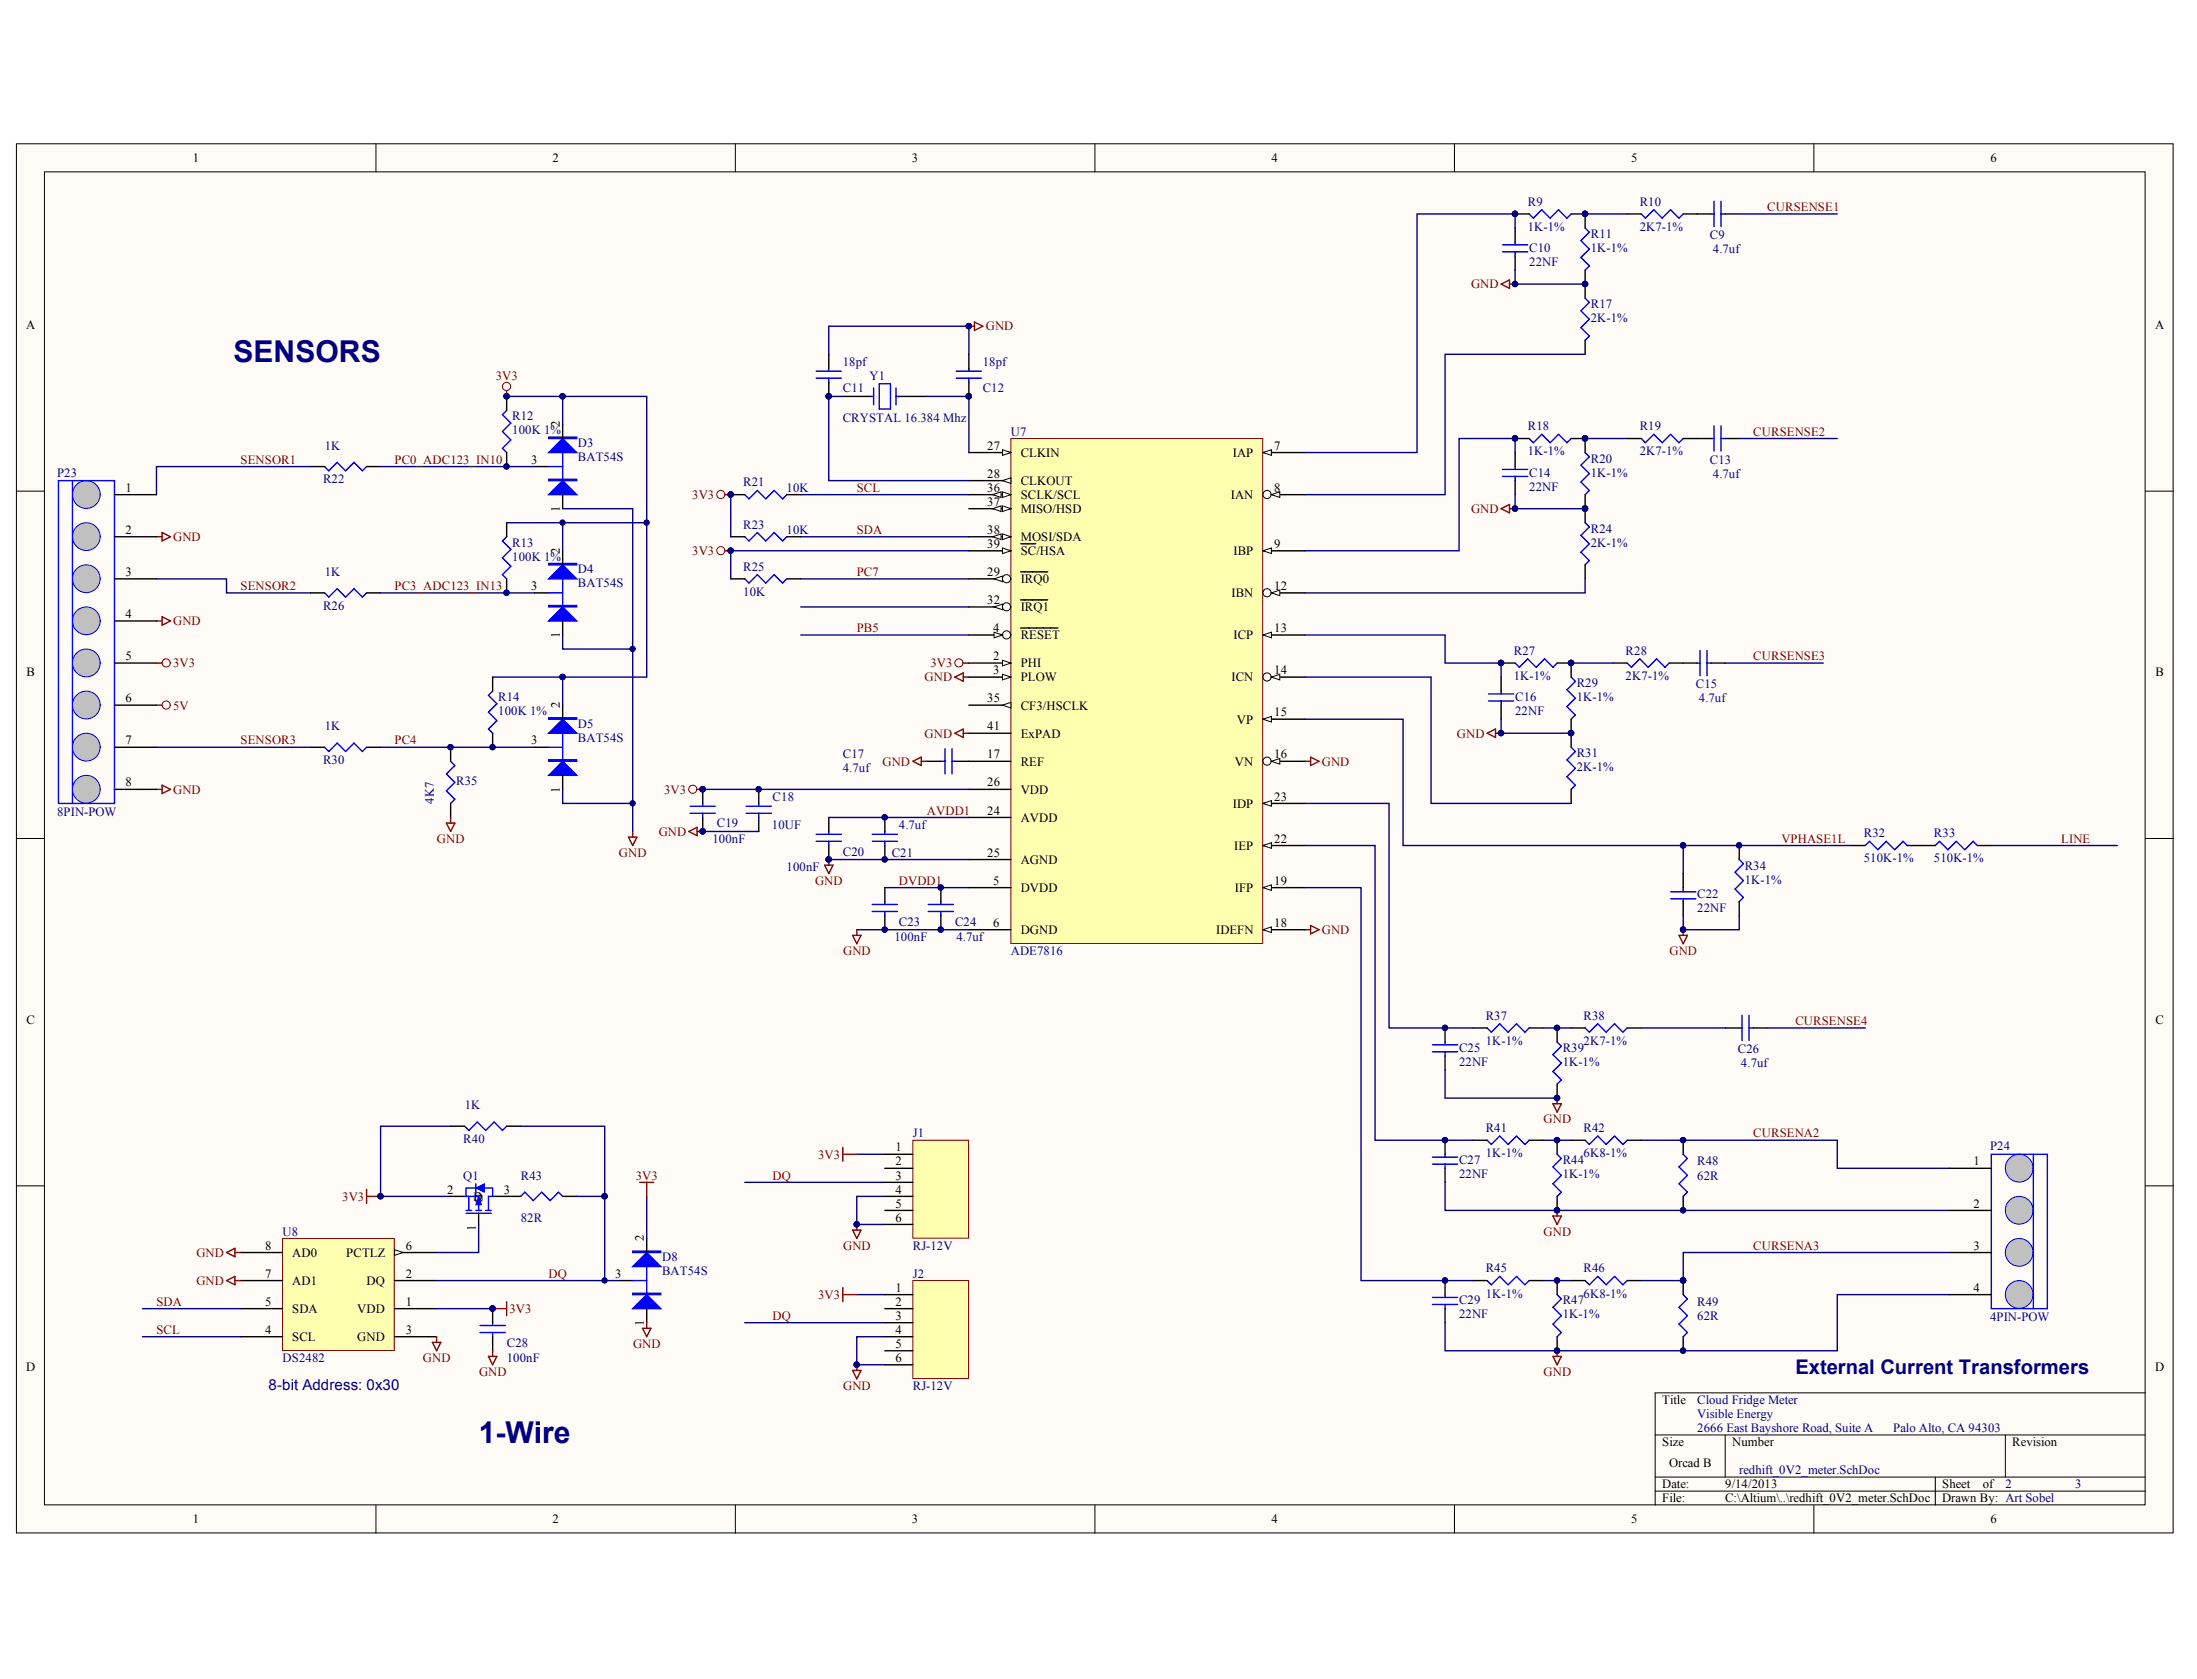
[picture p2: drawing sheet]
<svg xmlns="http://www.w3.org/2000/svg" width="271mm" height="207mm" viewBox="0 0 271 207" stroke-linecap="round" stroke-linejoin="round" font-family="sans-serif">
<defs><g id="words">
<g font-size="3.7" fill="#000080">
<text x="28.8" y="44.6">SENSORS</text>
<text x="59" y="177.9">1-Wire</text>
</g>
<text font-size="2.5" fill="#000080" x="221.4" y="169.5">External Current Transformers</text>
<text font-size="1.9" fill="#000080" x="33.1" y="171.4">8-bit Address: 0x30</text>
<g font-size="1.6">
<text x="23.8" y="20">1</text>
<text x="68.1" y="20">2</text>
<text x="112.5" y="20">3</text>
<text x="156.8" y="20">4</text>
<text x="201.2" y="20">5</text>
<text x="245.5" y="20">6</text>
<text x="3.2" y="40.6">A</text>
<text x="265.8" y="40.6">A</text>
<text x="69" y="52.7" transform="rotate(-90 69 52.7)">2</text>
<text x="65.5" y="57.2">3</text>
<text x="121.7" y="55.5">27</text>
<text x="121.7" y="58.9">28</text>
<text x="125.9" y="56.3">CLKIN</text>
<text x="125.9" y="59.8">CLKOUT</text>
<text x="152" y="56.3">IAP</text>
<text x="157.1" y="55.5">7</text>
<text x="15.5" y="60.7">1</text>
<text x="15.5" y="65.9">2</text>
<text x="69" y="63.2" transform="rotate(-90 69 63.2)">1</text>
<text x="121.7" y="60.7">36</text>
<text x="121.7" y="62.4">37</text>
<text x="121.7" y="65.9">38</text>
<text x="125.9" y="61.5">SCLK/SCL</text>
<text x="125.9" y="63.2">MISO/HSD</text>
<text x="151.8" y="61.5">IAN</text>
<text x="157.1" y="60.7">8</text>
<text x="15.5" y="71.1">3</text>
<text x="69" y="68.3" transform="rotate(-90 69 68.3)">2</text>
<text x="121.7" y="71.1">29</text>
<text x="121.7" y="67.6">39</text>
<text x="125.9" y="71.9">IRQ0</text>
<text x="125.9" y="66.7">MOSI/SDA</text>
<text x="125.9" y="68.5">SC/HSA</text>
<text x="152.1" y="68.5">IBP</text>
<text x="157.1" y="67.6">9</text>
<text x="15.5" y="76.2">4</text>
<text x="65.5" y="72.8">3</text>
<text x="121.7" y="74.5">32</text>
<text x="122.5" y="78">4</text>
<text x="125.9" y="75.4">IRQ1</text>
<text x="151.9" y="73.7">IBN</text>
<text x="157.1" y="72.8">12</text>
<text x="157.1" y="78">13</text>
<text x="3.2" y="83.4">B</text>
<text x="15.5" y="81.4">5</text>
<text x="69" y="78.7" transform="rotate(-90 69 78.7)">1</text>
<text x="122.5" y="81.4">2</text>
<text x="122.5" y="83.2">3</text>
<text x="125.9" y="82.3">PHI</text>
<text x="125.9" y="78.9">RESET</text>
<text x="152.1" y="78.9">ICP</text>
<text x="157.1" y="83.2">14</text>
<text x="265.8" y="83.4">B</text>
<text x="15.5" y="86.6">6</text>
<text x="69" y="87.3" transform="rotate(-90 69 87.3)">2</text>
<text x="121.7" y="86.6">35</text>
<text x="125.9" y="84">PLOW</text>
<text x="125.9" y="87.5">CF3/HSCLK</text>
<text x="151.9" y="84">ICN</text>
<text x="152.5" y="89.2">VP</text>
<text x="157.1" y="88.4">15</text>
<text x="15.5" y="91.8">7</text>
<text x="65.5" y="91.8">3</text>
<text x="121.7" y="93.5">17</text>
<text x="121.7" y="90.1">41</text>
<text x="125.9" y="94.4">REF</text>
<text x="125.9" y="91">ExPAD</text>
<text x="152.3" y="94.4">VN</text>
<text x="157.1" y="93.5">16</text>
<text x="15.5" y="97">8</text>
<text x="69" y="97.8" transform="rotate(-90 69 97.8)">1</text>
<text x="121.7" y="100.5">24</text>
<text x="121.7" y="97">26</text>
<text x="125.9" y="101.3">AVDD</text>
<text x="125.9" y="97.9">VDD</text>
<text x="152" y="99.6">IDP</text>
<text x="157.1" y="98.8">23</text>
<text x="121.7" y="105.7">25</text>
<text x="125.9" y="106.5">AGND</text>
<text x="152.2" y="104.8">IEP</text>
<text x="157.1" y="104">22</text>
<text x="122.5" y="109.2">5</text>
<text x="125.9" y="110">DVDD</text>
<text x="152.3" y="110">IFP</text>
<text x="157.1" y="109.2">19</text>
<text x="122.5" y="114.3">6</text>
<text x="125.9" y="115.2">DGND</text>
<text x="150" y="115.2">IDEFN</text>
<text x="157.1" y="114.3">18</text>
<text x="3.2" y="126.2">C</text>
<text x="265.8" y="126.2">C</text>
<text x="110.4" y="142">1</text>
<text x="110.4" y="143.7">2</text>
<text x="243.4" y="143.7">1</text>
<text x="55.2" y="147.2">2</text>
<text x="58.4" y="148.1">D</text>
<text x="58.5" y="148.1">S</text>
<text x="59.5" y="148.4" transform="rotate(-90 59.5 148.4)">G</text>
<text x="62.1" y="147.2">3</text>
<text x="110.4" y="145.5">3</text>
<text x="110.4" y="147.2">4</text>
<text x="110.4" y="148.9">5</text>
<text x="243.4" y="148.9">2</text>
<text x="32.7" y="154.1">8</text>
<text x="36" y="155">AD0</text>
<text x="42.7" y="155">PCTLZ</text>
<text x="50" y="154.1">6</text>
<text x="58.7" y="151.8" transform="rotate(-90 58.7 151.8)">1</text>
<text x="79.4" y="153.1" transform="rotate(-90 79.4 153.1)">2</text>
<text x="110.4" y="150.7">6</text>
<text x="243.4" y="154.1">3</text>
<text x="32.7" y="161.1">5</text>
<text x="32.7" y="157.6">7</text>
<text x="36" y="161.9">SDA</text>
<text x="36" y="158.5">AD1</text>
<text x="44.1" y="161.9">VDD</text>
<text x="45.2" y="158.5">DQ</text>
<text x="50" y="161.1">1</text>
<text x="50" y="157.6">2</text>
<text x="75.9" y="157.6">3</text>
<text x="110.4" y="159.4">1</text>
<text x="110.4" y="161.1">2</text>
<text x="243.4" y="159.4">4</text>
<text x="32.7" y="164.5">4</text>
<text x="36" y="165.4">SCL</text>
<text x="44.1" y="165.4">GND</text>
<text x="50" y="164.5">3</text>
<text x="79.4" y="163.6" transform="rotate(-90 79.4 163.6)">1</text>
<text x="110.4" y="162.8">3</text>
<text x="110.4" y="164.5">4</text>
<text x="110.4" y="166.3">5</text>
<text x="3.2" y="169.1">D</text>
<text x="110.4" y="168">6</text>
<text x="205" y="173.2">Title</text>
<text x="265.8" y="169.1">D</text>
<text x="205" y="178.4">Size</text>
<text x="213.6" y="178.4">Number</text>
<text x="248.2" y="178.4">Revision</text>
<text x="205" y="183.6">Date:</text>
<text x="205" y="185.3">File:</text>
<text x="205.8" y="181">Orcad B</text>
<text x="212.8" y="183.6">9/14/2013</text>
<text x="212.8" y="185.3">C:\Altium\..\redhift_0V2_meter.SchDoc</text>
<text x="239.5" y="183.6">Sheet</text>
<text x="239.5" y="185.3">Drawn By: Art Sobel</text>
<text x="244.5" y="183.6">of</text>
<text x="23.8" y="187.9">1</text>
<text x="68.1" y="187.9">2</text>
<text x="112.5" y="187.9">3</text>
<text x="156.8" y="187.9">4</text>
<text x="201.2" y="187.9">5</text>
<text x="245.5" y="187.9">6</text>
</g>
<g font-size="1.6" fill="#000080">
<text x="188.4" y="25.4">R9</text>
<text x="188.4" y="28.5">1K-1%</text>
<text x="196.2" y="29.3">R11</text>
<text x="202.2" y="25.4">R10</text>
<text x="202.2" y="28.5">2K7-1%</text>
<text x="210.9" y="29.5">C9</text>
<text x="188.6" y="31.1">C10</text>
<text x="188.6" y="32.8">22NF</text>
<text x="196.2" y="31.1">1K-1%</text>
<text x="211.2" y="31.2">4.7uf</text>
<text x="196.2" y="38">R17</text>
<text x="196.2" y="39.7">2K-1%</text>
<text x="103.9" y="45.1">18pf</text>
<text x="107.2" y="46.8">Y1</text>
<text x="121.2" y="45.1">18pf</text>
<text x="63.2" y="51.9">R12</text>
<text x="63.2" y="53.6">100K 1%</text>
<text x="103.9" y="52">CRYSTAL 16.384 Mhz</text>
<text x="103.9" y="48.4">C11</text>
<text x="121.2" y="48.4">C12</text>
<text x="124.6" y="53.8">U7</text>
<text x="188.4" y="53">R18</text>
<text x="202.2" y="53">R19</text>
<text x="7" y="58.8">P23</text>
<text x="39.8" y="59.6">R22</text>
<text x="40" y="55.5">1K</text>
<text x="71.3" y="55.1">D3</text>
<text x="71.3" y="56.9">BAT54S</text>
<text x="91.7" y="60">R21</text>
<text x="188.4" y="56.2">1K-1%</text>
<text x="188.6" y="58.8">C14</text>
<text x="196.2" y="57">R20</text>
<text x="196.2" y="58.8">1K-1%</text>
<text x="202.2" y="56.2">2K7-1%</text>
<text x="210.9" y="57.2">C13</text>
<text x="211.2" y="58.9">4.7uf</text>
<text x="91.7" y="65.2">R23</text>
<text x="97" y="60.7">10K</text>
<text x="97" y="65.9">10K</text>
<text x="188.6" y="60.5">22NF</text>
<text x="196.2" y="65.7">R24</text>
<text x="40" y="71.1">1K</text>
<text x="63.2" y="67.4">R13</text>
<text x="63.2" y="69.2">100K 1%</text>
<text x="71.3" y="70.7">D4</text>
<text x="91.7" y="70.4">R25</text>
<text x="196.2" y="67.4">2K-1%</text>
<text x="39.8" y="75.2">R26</text>
<text x="71.3" y="72.4">BAT54S</text>
<text x="91.7" y="73.5">10K</text>
<text x="186.7" y="80.8">R27</text>
<text x="186.7" y="83.9">1K-1%</text>
<text x="200.5" y="80.8">R28</text>
<text x="200.5" y="83.9">2K7-1%</text>
<text x="61.4" y="86.5">R14</text>
<text x="61.4" y="88.2">100K 1%</text>
<text x="71.3" y="89.7">D5</text>
<text x="186.8" y="86.5">C16</text>
<text x="186.8" y="88.2">22NF</text>
<text x="194.4" y="84.7">R29</text>
<text x="194.4" y="86.5">1K-1%</text>
<text x="209.1" y="84.9">C15</text>
<text x="209.5" y="86.6">4.7uf</text>
<text x="39.8" y="94.3">R30</text>
<text x="40" y="90.1">1K</text>
<text x="71.3" y="91.5">BAT54S</text>
<text x="103.9" y="93.5">C17</text>
<text x="103.9" y="95.3">4.7uf</text>
<text x="194.4" y="93.4">R31</text>
<text x="194.4" y="95.1">2K-1%</text>
<text x="7" y="100.7">8PIN-POW</text>
<text x="53.5" y="99.1" transform="rotate(-90 53.5 99.1)">4K7</text>
<text x="56.2" y="96.8">R35</text>
<text x="95.3" y="98.8">C18</text>
<text x="87.9" y="104">100nF</text>
<text x="88.4" y="102">C19</text>
<text x="95.2" y="102.2">10UF</text>
<text x="97" y="107.4">100nF</text>
<text x="103.9" y="105.5">C20</text>
<text x="110" y="105.7">C21</text>
<text x="110.9" y="102.2">4.7uf</text>
<text x="215.2" y="107.3">R34</text>
<text x="229.8" y="103.2">R32</text>
<text x="229.8" y="106.4">510K-1%</text>
<text x="238.5" y="103.2">R33</text>
<text x="238.5" y="106.4">510K-1%</text>
<text x="209.3" y="110.7">C22</text>
<text x="209.3" y="112.4">22NF</text>
<text x="215.2" y="109">1K-1%</text>
<text x="110.3" y="116.1">100nF</text>
<text x="110.9" y="114.2">C23</text>
<text x="117.8" y="114.2">C24</text>
<text x="117.9" y="116.1">4.7uf</text>
<text x="124.6" y="117.8">ADE7816</text>
<text x="183.2" y="125.8">R37</text>
<text x="195.3" y="125.8">R38</text>
<text x="179.9" y="129.7">C25</text>
<text x="179.9" y="131.5">22NF</text>
<text x="183.2" y="128.9">1K-1%</text>
<text x="192.7" y="129.7">R39</text>
<text x="192.7" y="131.5">1K-1%</text>
<text x="195.3" y="128.9">2K7-1%</text>
<text x="214.3" y="129.9">C26</text>
<text x="214.7" y="131.6">4.7uf</text>
<text x="57.3" y="136.8">1K</text>
<text x="57.1" y="141">R40</text>
<text x="112.6" y="140.3">J1</text>
<text x="179.9" y="143.6">C27</text>
<text x="183.2" y="139.6">R41</text>
<text x="183.2" y="142.7">1K-1%</text>
<text x="192.7" y="143.6">R44</text>
<text x="195.3" y="139.6">R42</text>
<text x="195.3" y="142.7">6K8-1%</text>
<text x="209.3" y="143.7">R48</text>
<text x="245.4" y="141.8">P24</text>
<text x="57.1" y="145.5">Q1</text>
<text x="64.2" y="145.5">R43</text>
<text x="179.9" y="145.3">22NF</text>
<text x="192.7" y="145.3">1K-1%</text>
<text x="209.3" y="145.5">62R</text>
<text x="34.9" y="152.4">U8</text>
<text x="64.2" y="150.7">82R</text>
<text x="81.7" y="155.5">D8</text>
<text x="112.6" y="154.1">RJ-12V</text>
<text x="81.7" y="157.2">BAT54S</text>
<text x="112.6" y="157.6">J2</text>
<text x="179.9" y="160.9">C29</text>
<text x="183.2" y="156.9">R45</text>
<text x="183.2" y="160">1K-1%</text>
<text x="192.7" y="160.9">R47</text>
<text x="195.3" y="156.9">R46</text>
<text x="195.3" y="160">6K8-1%</text>
<text x="209.3" y="161.1">R49</text>
<text x="62.5" y="166.1">C28</text>
<text x="179.9" y="162.6">22NF</text>
<text x="192.7" y="162.6">1K-1%</text>
<text x="209.3" y="162.8">62R</text>
<text x="245.4" y="163">4PIN-POW</text>
<text x="34.9" y="168">DS2482</text>
<text x="62.5" y="168">100nF</text>
<text x="112.6" y="171.5">RJ-12V</text>
<text x="209.3" y="173.2">Cloud Fridge Meter</text>
<text x="209.3" y="174.9">Visible Energy</text>
<text x="209.3" y="176.7">2666 East Bayshore Road, Suite A</text>
<text x="233.5" y="176.7">Palo Alto, CA 94303</text>
<text x="214.5" y="181.8">redhift_0V2_meter.SchDoc</text>
<text x="247.3" y="183.6">2</text>
<text x="255.9" y="183.6">3</text>
</g>
<g font-size="1.6" fill="#800000">
<text x="217.9" y="26">CURSENSE1</text>
<text x="181.4" y="35.6">GND</text>
<text x="121.6" y="40.8">GND</text>
<text x="61.1" y="46.8">3V3</text>
<text x="216.2" y="53.8">CURSENSE2</text>
<text x="29.7" y="57.2">SENSOR1</text>
<text x="48.7" y="57.2">PC0_ADC123_IN10</text>
<text x="85.4" y="61.5">3V3</text>
<text x="105.7" y="60.7">SCL</text>
<text x="105.7" y="65.9">SDA</text>
<text x="181.4" y="63.2">GND</text>
<text x="21.4" y="66.7">GND</text>
<text x="85.4" y="68.5">3V3</text>
<text x="105.7" y="71.1">PC7</text>
<text x="21.4" y="77.1">GND</text>
<text x="29.7" y="72.8">SENSOR2</text>
<text x="48.7" y="72.8">PC3_ADC123_IN13</text>
<text x="105.7" y="78">PB5</text>
<text x="21.4" y="82.3">3V3</text>
<text x="114.7" y="82.3">3V3</text>
<text x="216.2" y="81.4">CURSENSE3</text>
<text x="21.4" y="87.5">5V</text>
<text x="114" y="84">GND</text>
<text x="29.7" y="91.8">SENSOR3</text>
<text x="48.7" y="91.8">PC4</text>
<text x="108.8" y="94.4">GND</text>
<text x="114" y="91">GND</text>
<text x="163" y="94.4">GND</text>
<text x="179.7" y="91">GND</text>
<text x="21.4" y="97.9">GND</text>
<text x="81.9" y="97.9">3V3</text>
<text x="114.3" y="100.5">AVDD1</text>
<text x="53.9" y="104">GND</text>
<text x="76.3" y="105.7">GND</text>
<text x="81.2" y="103.1">GND</text>
<text x="219.7" y="104">VPHASE1L</text>
<text x="254.2" y="104">LINE</text>
<text x="100.5" y="109.2">GND</text>
<text x="110.9" y="109.2">DVDD1</text>
<text x="104" y="117.8">GND</text>
<text x="163" y="115.2">GND</text>
<text x="205.9" y="117.8">GND</text>
<text x="221.4" y="126.4">CURSENSE4</text>
<text x="100.9" y="142.9">3V3</text>
<text x="190.3" y="138.6">GND</text>
<text x="216.2" y="140.3">CURSENA2</text>
<text x="42.2" y="148.1">3V3</text>
<text x="78.4" y="145.5">3V3</text>
<text x="95.3" y="145.5">DQ</text>
<text x="24.2" y="155">GND</text>
<text x="104" y="154.1">GND</text>
<text x="190.3" y="152.4">GND</text>
<text x="216.2" y="154.1">CURSENA3</text>
<text x="19.3" y="161.1">SDA</text>
<text x="24.2" y="158.5">GND</text>
<text x="62.8" y="161.9">3V3</text>
<text x="67.6" y="157.6">DQ</text>
<text x="100.9" y="160.2">3V3</text>
<text x="19.3" y="164.5">SCL</text>
<text x="78.1" y="166.3">GND</text>
<text x="95.3" y="162.8">DQ</text>
<text x="52.2" y="168">GND</text>
<text x="59.1" y="169.7">GND</text>
<text x="104" y="171.5">GND</text>
<text x="190.3" y="169.7">GND</text>
</g>
</g></defs>
<g fill="#fffcf8" stroke="#000" stroke-width=".12">
<path d="M2 17.7h266v171.4h-266z"/>
<path d="M5.5 21.2h259v164.4h-259z"/>
</g>
<g fill="none" stroke="#000" stroke-width=".12">
<path d="M46.4 17.7v3.5M90.7 17.7v3.5M135 17.7v3.5M179.4 17.7v3.5M223.7 17.7v3.5M2 60.6h3.5M264.6 60.6h3.4M2 103.4h3.5M264.6 103.4h3.4M2 146.3h3.5M264.6 146.3h3.4M204.1 177h60.5"/>
<path d="M212.8 177v5.2M247.3 177v5.2M264.6 171.8h-60.5v13.8M46.4 185.6v3.5M90.7 185.6v3.5M135 185.6v3.5M179.4 185.6v3.5M204.1 182.2h60.5M204.1 183.9h60.5M223.7 185.6v3.5M238.7 182.2v3.4"/>
</g>
<g fill="none" stroke="#00f" stroke-width=".17">
<path d="M91.8 71.4l.6 .5 1-1 1 1 1.1-1 1 1 .5-.5M91.8 61l.6 .5 1-1 1 1 1.1-1 1 1 .5-.5M91.8 66.2l.6 .5 1-1 1 1 1.1-1 1 1 .5-.5M85.1 99.4h3.1M86.7 99.1v.3M92 99.4h3.1M93.6 99.1v.3M116 93.9h.5M116.5 92.3v3.2M117.4 93.9h.4M117.4 92.3v3.2M85.1 100.3h3.1"/>
<path d="M86.7 100.3v.5M92 100.3h3.1M93.6 100.3v.5M100.7 103.8h3.1M100.7 102.9h3.1M102.2 102.6v.3M102.2 103.8v.5M107.6 112.4h3.1M107.6 111.6h3.1M107.6 103.8h3.1M107.6 102.9h3.1M109.1 102.6v.3"/>
<path d="M109.1 103.8v.5M109.1 111.2v.4M109.1 112.4v.5M114.5 112.4h3.1M114.5 111.6h3.1M116 111.2v.4M116 112.4v.5M214.5 106l.5 .5-1 1.1 1 1-1 1 1 1.1-.5 .5M176.7 129.7h3.1M176.7 128.9h3.1M178.2 128.5v.4M178.2 129.7v.5"/>
<path d="M183.4 126.8l.5 .5 1-1 1.1 1 1-1 1.1 1 .5-.5M195.5 126.8l.5 .5 1-1 1.1 1 1-1 1 1 .6-.5"/>
</g>
<g fill="none" stroke="#000" stroke-width=".17">
<path d="M90.1 71.4h1.7M90.1 61h1.7M90.1 66.2h1.7M97 71.4h1.8M97 61h1.8M97 66.2h1.8M86.7 97.4v1.7M93.6 97.4v1.7M114.3 93.9h1.7M117.8 93.9h1.7M86.7 100.8v1.8M93.6 100.8v1.8"/>
<path d="M102.2 100.8v1.8M102.2 104.3v1.7M109.1 100.8v1.8M109.1 104.3v1.7M109.1 109.5v1.7M109.1 112.9v1.8M116 109.5v1.7M116 112.9v1.8M214.5 104.3v1.7M214.5 111.2v1.7M178.2 126.8v1.7M178.2 130.2v1.8"/>
<path d="M181.7 126.8h1.7M188.6 126.8h1.7M193.8 126.8h1.7M200.7 126.8h1.7"/>
</g>
<g fill="#000080" stroke="#000080" stroke-width=".12">
<circle cx="214.5" cy="104.3" r=".33"/>
<circle cx="86.6" cy="102.5" r=".33"/>
<circle cx="86.6" cy="97.3" r=".33"/>
<circle cx="109.1" cy="114.7" r=".33"/>
<circle cx="102.2" cy="106" r=".33"/>
<circle cx="116" cy="109.5" r=".33"/>
<circle cx="116" cy="114.7" r=".33"/>
<circle cx="186.8" cy="35" r=".33"/>
<circle cx="186.8" cy="62.7" r=".33"/>
<circle cx="185.1" cy="90.4" r=".33"/>
<circle cx="178.2" cy="126.8" r=".33"/>
<circle cx="93.6" cy="97.3" r=".33"/>
<circle cx="109.1" cy="100.8" r=".33"/>
<circle cx="109.1" cy="106" r=".33"/>
<circle cx="90.1" cy="67.9" r=".33"/>
<circle cx="90.1" cy="61" r=".33"/>
</g>
<path d="M90.1 61v5.2M98.8 66.2h20.7M98.8 61h20.7M98.8 74.9h20.7M98.8 71.4h20.7M98.8 78.3h20.7M86.7 97.4h32.8M86.7 102.6h6.9M102.2 100.8h17.3M102.2 106h17.3M105.7 114.7h13.8M109.1 109.5h10.4" fill="none" stroke="#000080" stroke-width=".17"/>
<g fill="none" stroke="#800000" stroke-width=".17">
<path d="M185.1 35l1.1-.5v1.1zM186.2 35h.6M89.4 67.9h.7M89.4 61h.7M185.1 62.7l1.1-.5v1.1zM186.2 62.7h.6M86 97.4h.7M117.8 83.5l1-.5v1zM118.8 83.5h.7M118.8 81.8h.7M183.4 90.4l1-.5v1.1zM184.4 90.4h.7"/>
<path d="M84.9 102.6l1.1-.6v1.1zM86 102.6h.7M101.7 106.7h1l-.5 1zM102.2 106v.7M105.1 115.4h1.1l-.5 1zM105.7 114.7v.7M160.9 114.7h.7M161.6 114.1l1.1 .6-1.1 .5z"/>
</g>
<g fill="none" stroke="#800000" stroke-width=".12">
<circle cx="88.9" cy="61" r=".5"/>
<circle cx="88.9" cy="67.9" r=".5"/>
<circle cx="85.4" cy="97.3" r=".5"/>
<circle cx="118.3" cy="81.8" r=".5"/>
</g>
<path d="M124.7 54.1h31v62.3h-31z" fill="#ffffb0" stroke="#800000" stroke-width=".12"/>
<path d="M119.5 81.8h5.2" fill="none" stroke="#000" stroke-width=".17"/>
<path d="M123.6 81.4l1.1 .4-1.1 .3z" fill="#fffcf8" stroke="#000" stroke-width=".12"/>
<path d="M119.5 83.5h5.2" fill="none" stroke="#000" stroke-width=".17"/>
<path d="M123.6 83.2l1.1 .3-1.1 .4z" fill="#fffcf8" stroke="#000" stroke-width=".12"/>
<path d="M119.5 78.3h5.2" fill="none" stroke="#000" stroke-width=".17"/>
<circle cx="124.1" cy="78.3" r=".5" fill="#fffcf8" stroke="#000" stroke-width=".12"/>
<path d="M122.6 78l1 .3-1 .4z" fill="#fffcf8" stroke="#000" stroke-width=".12"/>
<path d="M155.8 55.8h5.1M125.9 77.5h4.6M119.5 109.5h5.2M119.5 114.7h5.2" fill="none" stroke="#000" stroke-width=".17"/>
<path d="M155.8 55.8l1-.3v.7z" fill="#fffcf8" stroke="#000" stroke-width=".12"/>
<path d="M155.8 61h5.1" fill="none" stroke="#000" stroke-width=".17"/>
<circle cx="156.3" cy="61" r=".5" fill="#fffcf8" stroke="#000" stroke-width=".12"/>
<path d="M156.8 61l1-.3v.7z" fill="#fffcf8" stroke="#000" stroke-width=".12"/>
<path d="M155.8 67.9h5.1" fill="none" stroke="#000" stroke-width=".17"/>
<path d="M155.8 67.9l1-.3v.7z" fill="#fffcf8" stroke="#000" stroke-width=".12"/>
<path d="M155.8 73.1h5.1" fill="none" stroke="#000" stroke-width=".17"/>
<circle cx="156.3" cy="73.1" r=".5" fill="#fffcf8" stroke="#000" stroke-width=".12"/>
<path d="M156.8 73.1l1-.3v.7z" fill="#fffcf8" stroke="#000" stroke-width=".12"/>
<path d="M155.8 78.3h5.1" fill="none" stroke="#000" stroke-width=".17"/>
<path d="M155.8 78.3l1-.3v.7z" fill="#fffcf8" stroke="#000" stroke-width=".12"/>
<path d="M155.8 83.5h5.1" fill="none" stroke="#000" stroke-width=".17"/>
<circle cx="156.3" cy="83.5" r=".5" fill="#fffcf8" stroke="#000" stroke-width=".12"/>
<path d="M156.8 83.5l1-.3v.7z" fill="#fffcf8" stroke="#000" stroke-width=".12"/>
<path d="M155.8 88.7h5.1" fill="none" stroke="#000" stroke-width=".17"/>
<path d="M155.8 88.7l1-.3v.7z" fill="#fffcf8" stroke="#000" stroke-width=".12"/>
<path d="M155.8 93.9h5.1" fill="none" stroke="#000" stroke-width=".17"/>
<circle cx="156.3" cy="93.9" r=".5" fill="#fffcf8" stroke="#000" stroke-width=".12"/>
<path d="M156.8 93.9l1-.3v.6z" fill="#fffcf8" stroke="#000" stroke-width=".12"/>
<path d="M119.5 93.9h5.2M155.8 114.7h5.1" fill="none" stroke="#000" stroke-width=".17"/>
<path d="M155.8 114.7l1-.4v.7z" fill="#fffcf8" stroke="#000" stroke-width=".12"/>
<path d="M155.8 109.5h5.1" fill="none" stroke="#000" stroke-width=".17"/>
<path d="M155.8 109.5l1-.4v.7z" fill="#fffcf8" stroke="#000" stroke-width=".12"/>
<path d="M155.8 104.3h5.1" fill="none" stroke="#000" stroke-width=".17"/>
<path d="M155.8 104.3l1-.4v.7z" fill="#fffcf8" stroke="#000" stroke-width=".12"/>
<path d="M155.8 99.1h5.1" fill="none" stroke="#000" stroke-width=".17"/>
<path d="M155.8 99.1l1-.4v.7z" fill="#fffcf8" stroke="#000" stroke-width=".12"/>
<path d="M119.5 55.8h5.2M119.5 100.8h5.2M119.5 106h5.2" fill="none" stroke="#000" stroke-width=".17"/>
<path d="M123.6 55.5l1.1 .3-1.1 .4z" fill="#fffcf8" stroke="#000" stroke-width=".12"/>
<path d="M119.5 59.3h5.2" fill="none" stroke="#000" stroke-width=".17"/>
<path d="M123.6 59.3l1.1-.4v.7z" fill="#fffcf8" stroke="#000" stroke-width=".12"/>
<path d="M119.5 71.4h5.2M119.5 97.4h5.2" fill="none" stroke="#000" stroke-width=".17"/>
<circle cx="124.1" cy="71.4" r=".5" fill="#fffcf8" stroke="#000" stroke-width=".12"/>
<path d="M122.6 71.4l1-.4v.7z" fill="#fffcf8" stroke="#000" stroke-width=".12"/>
<path d="M119.5 74.9h5.2M125.9 70.5h3.3" fill="none" stroke="#000" stroke-width=".17"/>
<circle cx="124.1" cy="74.8" r=".5" fill="#fffcf8" stroke="#000" stroke-width=".12"/>
<path d="M122.6 74.9l1-.4v.7z" fill="#fffcf8" stroke="#000" stroke-width=".12"/>
<path d="M125.9 74h3.3M119.5 87h5.2" fill="none" stroke="#000" stroke-width=".17"/>
<path d="M123.6 87l1.1-.4v.7z" fill="#fffcf8" stroke="#000" stroke-width=".12"/>
<path d="M119.5 61h5.2" fill="none" stroke="#000" stroke-width=".17"/>
<g fill="#fffcf8" stroke="#000" stroke-width=".12">
<path d="M123.6 60.7l1.1 .3-1.1 .4z"/>
<path d="M122.4 61l1.1-.3v.7z"/>
</g>
<path d="M119.5 62.7h5.2" fill="none" stroke="#000" stroke-width=".17"/>
<g fill="#fffcf8" stroke="#000" stroke-width=".12">
<path d="M123.6 62.4l1.1 .3-1.1 .4z"/>
<path d="M122.4 62.7l1.1-.3v.7z"/>
</g>
<path d="M119.5 66.2h5.2" fill="none" stroke="#000" stroke-width=".17"/>
<g fill="#fffcf8" stroke="#000" stroke-width=".12">
<path d="M123.6 65.9l1.1 .3-1.1 .3z"/>
<path d="M122.4 66.2l1.1-.3v.6z"/>
</g>
<path d="M119.5 67.9h5.2" fill="none" stroke="#000" stroke-width=".17"/>
<path d="M123.6 67.6l1.1 .3-1.1 .4z" fill="#fffcf8" stroke="#000" stroke-width=".12"/>
<g fill="none" stroke="#000" stroke-width=".17">
<path d="M186.8 28.1v1.8M186.8 31.6v1.7M186.8 26.4h1.8M193.8 26.4h1.7v1.7M195.5 33.3v3.5M200.7 26.4h1.7M207.6 26.4h3.4M212.8 26.4h1.7M102.2 43.7v1.7M102.2 47.2v1.7M103.9 48.9h3.5M110.8 48.9h3.5"/>
<path d="M119.5 43.7v1.7M119.5 47.2v1.7M186.8 55.8v1.7M186.8 59.3v1.7M186.8 54.1h1.8M193.8 54.1h1.7v1.7M195.5 42v1.7M200.7 54.1h1.7M207.6 54.1h3.4M212.8 54.1h1.7M125.9 67.1h1.8M195.5 61v3.5"/>
<path d="M195.5 69.7v1.7M119.5 90.4h5.2M185.1 83.5v1.7M185.1 87v1.7M185.1 81.8h1.7M192 81.8h1.8v1.7M193.8 88.7v3.5M193.8 97.4v1.7M198.9 81.8h1.8M205.8 81.8h3.5M211 81.8h1.8M207.6 107.7v1.8"/>
<path d="M207.6 111.2v1.7M228.3 104.3h1.7M235.2 104.3h3.5M243.8 104.3h1.8M192 126.8v1.7M192 133.7v1.7M212.8 126.8h1.7M216.2 126.8h1.7M178.2 140.6v1.8M178.2 144.1v1.7M178.2 157.9v1.8M181.7 140.6h1.7"/>
<path d="M181.7 157.9h1.7M188.6 140.6h1.7M188.6 157.9h1.7M192 140.6v1.8M192 147.6v1.7M192 157.9v1.8M193.8 157.9h1.7M200.7 157.9h1.7M178.2 161.4v1.7M192 164.9v1.7"/>
</g>
<g fill="none" stroke="#800000" stroke-width=".17">
<path d="M120.2 39.7l1 .5-1 .6zM119.5 40.2h.7M112.6 93.9l1-.5v1zM113.6 93.9h.7M117.8 90.4l1-.5v1.1zM118.8 90.4h.7M160.9 93.9h.7M161.6 93.4l1.1 .5-1.1 .5zM207.1 115.4h1l-.5 1zM207.6 114.7v.7M191.5 136.1h1l-.5 1.1zM192 135.4v.7"/>
<path d="M191.5 150h1l-.5 1zM192 149.3v.7M191.5 167.3h1l-.5 1zM192 166.6v.7"/>
</g>
<g fill="none" stroke="#00f" stroke-width=".17">
<path d="M185.3 31.1h3.1M185.3 30.2h3.1M186.8 29.9v.3M186.8 31.1v.5M188.6 26.4l.5 .5 1-1 1.1 1 1-1 1 1 .6-.5M195.5 36.8l.5 .5-1 1 1 1.1-1 1 1 1-.5 .6M195.5 28.1l.5 .5-1 1.1 1 1-1 1.1 1 1-.5 .5M202.4 26.4l.5 .5 1-1 1.1 1 1-1 1.1 1 .5-.5M211 26.4h.4M211.4 24.8v3.1M212.2 26.4h.6M212.2 24.8v3.1"/>
<path d="M100.7 46.6h3.1M100.7 45.8h3.1M102.2 45.4v.4M102.2 46.6v.6M107.4 48.9h.3M107.7 47.9v2M108.4 47.3h1.4v3.1h-1.4zM110.5 47.9v2M110.5 48.9h.3M117.9 46.6h3.1M117.9 45.8h3.1M119.5 45.4v.4"/>
<path d="M119.5 46.6v.6M185.3 58.8h3.1M185.3 57.9h3.1M186.8 57.5v.4M186.8 58.8v.5M188.6 54.1l.5 .5 1-1 1.1 1 1-1 1 1 .6-.5M195.5 55.8l.5 .5-1 1.1 1 1-1 1.1 1 1-.5 .5M202.4 54.1l.5 .5 1-1 1.1 1 1-1 1.1 1 .5-.5M211 54.1h.4M211.4 52.5v3.1M212.2 52.5v3.1M212.2 54.1h.6"/>
<path d="M195.5 64.5l.5 .5-1 1 1 1.1-1 1 1 1-.5 .6M183.6 86.5h3.1M183.6 85.6h3.1M185.1 85.2v.4M185.1 86.5v.5M186.8 81.8l.6 .5 1-1 1 1 1.1-1 1 1 .5-.5M193.8 92.2l.5 .5-1.1 1 1.1 1.1-1.1 1 1.1 1-.5 .6M193.8 83.5l.5 .5-1.1 1.1 1.1 1-1.1 1 1.1 1.1-.5 .5M200.7 81.8l.5 .5 1-1 1.1 1 1-1 1 1 .5-.5M209.3 81.8h.3M209.6 80.2v3.1M210.5 81.8h.5"/>
<path d="M210.5 80.2v3.1M206 110h3.1M206 110.9h3.1M207.6 109.5v.5M207.6 110.9v.3M230 104.3l.5-.5 1.1 1 1-1 1.1 1 1-1 .5 .5M238.7 104.3l.5-.5 1 1 1.1-1 1 1 1-1 .5 .5M192 128.5l.5 .5-1 1.1 1 1-1 1.1 1 1-.5 .5M214.5 126.8h.3M214.8 125.2v3.1M215.7 126.8h.5M215.7 125.2v3.1"/>
<path d="M176.7 143.6h3.1M176.7 142.7h3.1M178.2 142.4v.3M178.2 143.6v.5M178.2 159.7v.3M183.4 140.6l.5 .6 1-1.1 1.1 1.1 1-1.1 1.1 1.1 .5-.6M183.4 157.9l.5 .6 1-1.1 1.1 1.1 1-1.1 1.1 1.1 .5-.6M192 142.4l.5 .5-1 1 1 1.1-1 1 1 1-.5 .6M192 159.7l.5 .5-1 1 1 1.1-1 1 1 1-.5 .6M195.5 157.9l.5 .6 1-1.1 1.1 1.1 1-1.1 1 1.1 .6-.6M176.7 160.9h3.1M176.7 160h3.1"/>
<path d="M178.2 160.9v.5"/>
</g>
<g fill="#000080" stroke="#000080" stroke-width=".12">
<circle cx="207.6" cy="114.7" r=".33"/>
<circle cx="207.6" cy="104.3" r=".33"/>
<circle cx="192" cy="126.8" r=".33"/>
<circle cx="192" cy="135.4" r=".33"/>
<circle cx="178.2" cy="140.6" r=".33"/>
<circle cx="192" cy="140.6" r=".33"/>
<circle cx="192" cy="149.3" r=".33"/>
<circle cx="178.2" cy="157.9" r=".33"/>
<circle cx="192" cy="157.9" r=".33"/>
<circle cx="192" cy="166.6" r=".33"/>
<circle cx="195.5" cy="26.4" r=".33"/>
<circle cx="186.8" cy="26.4" r=".33"/>
<circle cx="195.5" cy="35" r=".33"/>
<circle cx="195.5" cy="54.1" r=".33"/>
<circle cx="186.8" cy="54.1" r=".33"/>
<circle cx="195.5" cy="62.7" r=".33"/>
<circle cx="193.7" cy="81.8" r=".33"/>
<circle cx="185.1" cy="81.8" r=".33"/>
<circle cx="193.7" cy="90.4" r=".33"/>
<circle cx="102.2" cy="48.9" r=".33"/>
<circle cx="119.5" cy="48.9" r=".33"/>
<circle cx="119.5" cy="40.2" r=".33"/>
</g>
<g fill="none" stroke="#000080" stroke-width=".17">
<path d="M195.5 26.4h5.2M214.5 26.4h12.1M195.5 54.1h5.2M214.5 54.1h12.1M195.5 71.4v1.7h-34.6M160.9 88.7h12.1v15.6h34.6M160.9 99.1h10.4v27.7h10.4M160.9 83.5h15.6v15.6h17.3M193.8 81.8h5.1M212.8 81.8h12M160.9 104.3h8.7v36.3h12.1M160.9 109.5h6.9v48.4h13.9"/>
<path d="M245.6 104.3h15.5M178.2 132v3.4h13.8M190.3 126.8h3.5M202.4 126.8h10.4M217.9 126.8h12.1M178.2 145.8v3.5h62.2M190.3 140.6h3.5M190.3 157.9h3.5M240.4 159.7h-13.8v6.9h-48.4v-3.5"/>
</g>
<path d="M34.8 152.7h13.8v13.9h-13.8z" fill="#ffffb0" stroke="#800000" stroke-width=".12"/>
<path d="M48.7 154.5h5.1M29.7 164.9h5.1M29.7 161.4h5.1M48.7 164.9h5.1" fill="none" stroke="#000" stroke-width=".17"/>
<path d="M48.7 154.1l1 .4-1 .3z" fill="#fffcf8" stroke="#000" stroke-width=".12"/>
<g fill="none" stroke="#000" stroke-width=".17">
<path d="M55.6 138.9h1.7M62.5 138.9h1.7M29.7 157.9h5.1M29.7 154.5h5.1M48.7 157.9h5.1M55.6 147.6h1.7M59 149.6v1.4M60.8 147.6h3.4M69.4 147.6h1.7M76.3 157.9h1.7M79.8 152.7v1.8M48.7 161.4h5.1"/>
<path d="M60.8 161.4v1.7M60.8 164.9v1.7M79.8 161.4v1.7"/>
</g>
<g fill="none" stroke="#00f" stroke-width=".17">
<path d="M57.3 138.9l.5 .5 1.1-1 1 1 1-1 1.1 1 .5-.5M57.3 147.6h1.7v1.7M57.5 149.6h3.1M57.5 149.3h.7M57.8 147.6v1.7M58.7 146.5h-1.2v1.1M58.7 149.3h.7M58.7 146v1M59.7 146.5h1.1v1.1h-.6v1.7M59.9 149.3h.7M64.2 147.6l.5-.6 1.1 1.1 1-1.1 1 1.1 1.1-1.1 .5 .6M78 157.9h1.8"/>
<path d="M79.8 156.2v3.5M59.2 164.3h3.1M59.2 163.5h3.1M60.8 163.1v.4M60.8 164.3v.6"/>
</g>
<g fill="#00f" stroke="#00f" stroke-width=".12">
<path d="M59 147.6l.4 1h-.7z"/>
<path d="M58.7 146.5l1-.5v1z"/>
</g>
<g fill="#00f" stroke="#00f" stroke-width=".17">
<path d="M79.8 159.7l1.7 1.7h-3.5z"/>
<path d="M79.8 154.5l1.7 1.7h-3.5z"/>
<path d="M78 159.5h3.5v.2h-3.5z" fill-rule="evenodd"/>
<path d="M78 154.3h3.5v.2h-3.5z" fill-rule="evenodd"/>
</g>
<path d="M27.9 154.5l1.1-.5v1zM27.9 157.9l1.1-.5v1.1zM29 154.5h.7M29 157.9h.7M105.1 151.7h1.1l-.5 1zM105.7 151v.7M53.3 165.6h1.1l-.6 1zM53.8 164.9v.7M60.2 167.3h1.1l-.5 1zM60.8 166.6v.7M79.2 163.8h1.1l-.5 1.1zM79.8 163.1v.7" fill="none" stroke="#800000" stroke-width=".17"/>
<path d="M53.8 157.9h22.5M59 151v3.5h-5.2M79.8 147.6v5.1M91.8 145.8h17.3M105.7 142.4h3.4M17.6 161.4h12.1M17.6 164.9h12.1M53.8 161.4h7" fill="none" stroke="#000080" stroke-width=".17"/>
<g fill="#000080" stroke="#000080" stroke-width=".12">
<circle cx="60.7" cy="161.4" r=".33"/>
<circle cx="105.6" cy="151" r=".33"/>
</g>
<path d="M112.6 140.6h6.8v12.1h-6.8z" fill="#ffffb0" stroke="#800000" stroke-width=".12"/>
<path d="M109.1 142.4h3.5M109.1 144.1h3.5M109.1 145.8h3.5M109.1 147.6h3.5M109.1 149.3h3.5M109.1 151h3.5" fill="none" stroke="#000" stroke-width=".17"/>
<path d="M45.2 146.7v1.7M45.2 147.6h1.7M78.9 145.8h1.7M79.8 145.8v1.8M103.9 141.5v1.7M103.9 142.4h1.8M60.8 161.4h1.7M62.5 160.5v1.8M105.1 169h1.1l-.5 1.1zM105.7 168.3v.7" fill="none" stroke="#800000" stroke-width=".17"/>
<g fill="#000080" stroke="#000080" stroke-width=".12">
<circle cx="60.7" cy="161.4" r=".33"/>
<circle cx="46.9" cy="147.5" r=".33"/>
<circle cx="105.6" cy="168.3" r=".33"/>
</g>
<path d="M105.7 159.7h3.4M91.8 163.1h17.3" fill="none" stroke="#000080" stroke-width=".17"/>
<path d="M112.6 157.9h6.8v12.1h-6.8z" fill="#ffffb0" stroke="#800000" stroke-width=".12"/>
<g fill="none" stroke="#000" stroke-width=".17">
<path d="M38.3 57.5h1.7M45.2 57.5h1.7M62.5 48.9v1.7M62.5 55.8v1.7M65.9 57.5h1.8M69.4 52.4v1.7M38.3 73.1h1.7M45.2 73.1h1.7M62.5 64.5v1.7M62.5 71.4v1.7M65.9 73.1h1.8M69.4 61v1.7"/>
<path d="M69.4 67.9v1.8M69.4 76.6v1.7M38.3 92.2h1.7M45.2 92.2h1.7M55.6 92.2v1.7M55.6 99.1v1.7M60.8 83.5v1.7M60.8 90.4v1.8M65.9 92.2h1.8M69.4 87v1.7M69.4 95.6v1.8M109.1 159.7h3.5"/>
<path d="M207.6 140.6v1.8M207.6 147.6v1.7M207.6 157.9v1.8M109.1 161.4h3.5M109.1 163.1h3.5M109.1 164.9h3.5M109.1 166.6h3.5M109.1 168.3h3.5M207.6 164.9v1.7"/>
</g>
<path d="M62.5 48.2v.7M77.5 103.2h1l-.5 1.1zM78 102.6v.6M103.9 158.8v1.7M103.9 159.7h1.8" fill="none" stroke="#800000" stroke-width=".17"/>
<path d="M46.9 57.5h19M195.5 43.7h-17.3v17.3h-17.3M46.9 73.1h19M46.9 92.2h19M55.6 138.9h-8.7v8.7h8.7M64.2 138.9h10.4v8.7M71.1 147.6h3.5M74.6 147.6v10.3M109.1 147.6h-3.4v3.4h3.4M202.4 140.6h24.2v3.5h13.8M109.1 164.9h-3.4v3.4h3.4" fill="none" stroke="#000080" stroke-width=".17"/>
<g fill="#000080" stroke="#000080" stroke-width=".12">
<circle cx="74.6" cy="147.5" r=".33"/>
<circle cx="62.5" cy="48.9" r=".33"/>
<circle cx="62.5" cy="57.5" r=".33"/>
<circle cx="62.5" cy="73.1" r=".33"/>
<circle cx="60.7" cy="92.1" r=".33"/>
<circle cx="55.6" cy="92.1" r=".33"/>
<circle cx="207.6" cy="157.9" r=".33"/>
<circle cx="207.6" cy="166.6" r=".33"/>
<circle cx="46.9" cy="147.5" r=".33"/>
<circle cx="105.6" cy="151" r=".33"/>
<circle cx="105.6" cy="168.3" r=".33"/>
<circle cx="74.6" cy="157.9" r=".33"/>
<circle cx="207.6" cy="140.6" r=".33"/>
<circle cx="207.6" cy="149.3" r=".33"/>
</g>
<g fill="none" stroke="#00f" stroke-width=".17">
<path d="M40 57.5l.5 .6 1.1-1.1 1 1.1 1.1-1.1 1 1.1 .5-.6M62.5 50.6l-.5 .5 1 1.1-1 1 1 1.1-1 1 .5 .5M67.7 57.5h1.7M69.4 55.8v3.5M40 73.1l.5 .5 1.1-1 1 1 1.1-1 1 1 .5-.5M62.5 66.2l-.5 .5 1 1.1-1 1 1 1-1 1.1 .5 .5M67.7 73.1h1.7M69.4 71.4v3.5M40 92.2l.5 .5 1.1-1.1 1 1.1 1.1-1.1 1 1.1 .5-.5M55.6 93.9l.5 .5-1 1.1 1 1-1 1 1 1.1-.5 .5M60.8 85.2l-.6 .6 1.1 1-1.1 1 1.1 1.1-1.1 1 .6 .5M67.7 92.2h1.7"/>
<path d="M69.4 90.4v3.5M207.6 159.7l.5 .5-1 1 1 1.1-1 1 1 1-.5 .6M207.6 142.4l.5 .5-1 1 1 1.1-1 1 1 1-.5 .6"/>
</g>
<g fill="#00f" stroke="#00f" stroke-width=".17">
<path d="M69.4 59.3l1.7 1.7h-3.4z"/>
<path d="M69.4 54.1l1.7 1.7h-3.4z"/>
<path d="M69.4 74.9l1.7 1.7h-3.4z"/>
<path d="M69.4 69.7l1.7 1.7h-3.4z"/>
<path d="M69.4 93.9l1.7 1.7h-3.4z"/>
<path d="M69.4 88.7l1.7 1.7h-3.4z"/>
<path d="M67.7 59.1h3.4v.2h-3.4z" fill-rule="evenodd"/>
<path d="M67.7 53.9h3.4v.2h-3.4z" fill-rule="evenodd"/>
<path d="M67.7 74.7h3.4v.2h-3.4z" fill-rule="evenodd"/>
<path d="M67.7 69.5h3.4v.2h-3.4z" fill-rule="evenodd"/>
<path d="M67.7 93.7h3.4v.2h-3.4z" fill-rule="evenodd"/>
<path d="M67.7 88.5h3.4v.2h-3.4z" fill-rule="evenodd"/>
</g>
<circle cx="62.5" cy="47.7" r=".5" fill="none" stroke="#800000" stroke-width=".12"/>
<g fill="#c0c0c0" stroke="#00f" stroke-width=".12">
<circle cx="249" cy="159.7" r="1.71"/>
<circle cx="249" cy="154.5" r="1.71"/>
<circle cx="249" cy="149.3" r="1.71"/>
<circle cx="249" cy="144.1" r="1.71"/>
</g>
<path d="M245.6 142.4h6.9v19h-6.9zM250.8 142.4v19" fill="none" stroke="#00f" stroke-width=".17"/>
<path d="M240.4 144.1h5.2M240.4 149.3h5.2M240.4 154.5h5.2M240.4 159.7h5.2" fill="none" stroke="#000" stroke-width=".17"/>
<path d="M19.3 66.2h.7M19.3 76.6h.7M20 65.7l1 .5-1 .5zM20 76.1l1 .5-1 .5zM19.3 97.4h.7M19.3 87h.7M20 96.8l1 .6-1 .5zM55.1 101.5h1l-.5 1.1zM55.6 100.8v.7" fill="none" stroke="#800000" stroke-width=".17"/>
<circle cx="20.5" cy="87" r=".5" fill="none" stroke="#800000" stroke-width=".12"/>
<g fill="none" stroke="#000080" stroke-width=".17">
<path d="M186.8 28.1v-1.7h-12v29.4h-13.9M186.8 33.3v1.7h8.7M38.3 57.5h-19v3.5M62.5 48.9h6.9v3.5M102.2 43.7v-3.5h17.3v3.5M103.9 48.9h-1.7v10.4h17.3M114.3 48.9h5.2v6.9M186.8 55.8v-1.7h-6.9v13.8h-19M19.3 71.4h8.6v1.7h10.4M62.5 64.5h17.3M69.4 62.7h8.6v15.6M69.4 64.5v3.4"/>
<path d="M119.5 67.9h-29.4v3.5M160.9 78.3h17.3v3.5h6.9v1.7M186.8 61v1.7h8.7M19.3 92.2h19M60.8 83.5h8.6v3.5M185.1 88.7v1.7h8.7M207.6 112.9v1.8h6.9v-1.8M228.3 104.3h-20.7v3.4M240.4 154.5h-32.8v3.4h-5.2"/>
</g>
<g fill="#000080" stroke="#000080" stroke-width=".12">
<circle cx="62.5" cy="48.9" r=".33"/>
<circle cx="69.4" cy="48.9" r=".33"/>
<circle cx="79.7" cy="64.5" r=".33"/>
<circle cx="69.4" cy="64.5" r=".33"/>
<circle cx="90.1" cy="67.9" r=".33"/>
<circle cx="207.6" cy="104.3" r=".33"/>
<circle cx="207.6" cy="114.7" r=".33"/>
<circle cx="195.5" cy="35" r=".33"/>
<circle cx="186.8" cy="35" r=".33"/>
<circle cx="186.8" cy="26.4" r=".33"/>
<circle cx="186.8" cy="54.1" r=".33"/>
<circle cx="193.7" cy="90.4" r=".33"/>
<circle cx="185.1" cy="90.4" r=".33"/>
<circle cx="185.1" cy="81.8" r=".33"/>
<circle cx="195.5" cy="62.7" r=".33"/>
<circle cx="186.8" cy="62.7" r=".33"/>
<circle cx="102.2" cy="48.9" r=".33"/>
<circle cx="119.5" cy="48.9" r=".33"/>
<circle cx="119.5" cy="40.2" r=".33"/>
<circle cx="207.6" cy="157.9" r=".33"/>
<circle cx="69.4" cy="83.5" r=".33"/>
</g>
<g fill="#c0c0c0" stroke="#00f" stroke-width=".12">
<circle cx="10.6" cy="76.6" r="1.71"/>
<circle cx="10.6" cy="71.4" r="1.71"/>
<circle cx="10.6" cy="66.2" r="1.71"/>
<circle cx="10.6" cy="61" r="1.71"/>
</g>
<path d="M7.2 59.3h6.9v39.8h-6.9zM8.9 59.3v39.8" fill="none" stroke="#00f" stroke-width=".17"/>
<path d="M14.1 61h5.2M14.1 66.2h5.2M14.1 71.4h5.2M14.1 76.6h5.2M14.1 81.8h5.2M14.1 87h5.2M14.1 92.2h5.2M14.1 97.4h5.2" fill="none" stroke="#000" stroke-width=".17"/>
<g fill="#c0c0c0" stroke="#00f" stroke-width=".12">
<circle cx="10.6" cy="81.8" r="1.71"/>
<circle cx="10.6" cy="87" r="1.71"/>
<circle cx="10.6" cy="92.1" r="1.71"/>
<circle cx="10.6" cy="97.3" r="1.71"/>
</g>
<circle cx="20.5" cy="81.8" r=".5" fill="none" stroke="#800000" stroke-width=".12"/>
<path d="M19.3 81.8h.7" fill="none" stroke="#800000" stroke-width=".17"/>
<path d="M69.4 48.9h10.4v34.6h-10.4M69.4 78.3v1.7h8.6M78 78.3v24.3M69.4 97.4v1.7h8.6" fill="none" stroke="#000080" stroke-width=".17"/>
<g fill="#000080" stroke="#000080" stroke-width=".12">
<circle cx="69.4" cy="83.5" r=".33"/>
<circle cx="69.4" cy="48.9" r=".33"/>
<circle cx="78" cy="99.1" r=".33"/>
<circle cx="78" cy="80" r=".33"/>
</g>
<path d="M195.5 140.6l.5 .6 1-1.1 1.1 1.1 1-1.1 1 1.1 .6-.6" fill="none" stroke="#00f" stroke-width=".17"/>
<path d="M193.8 140.6h1.7M200.7 140.6h1.7" fill="none" stroke="#000" stroke-width=".17"/>
<use href="#words"/>
</svg>
